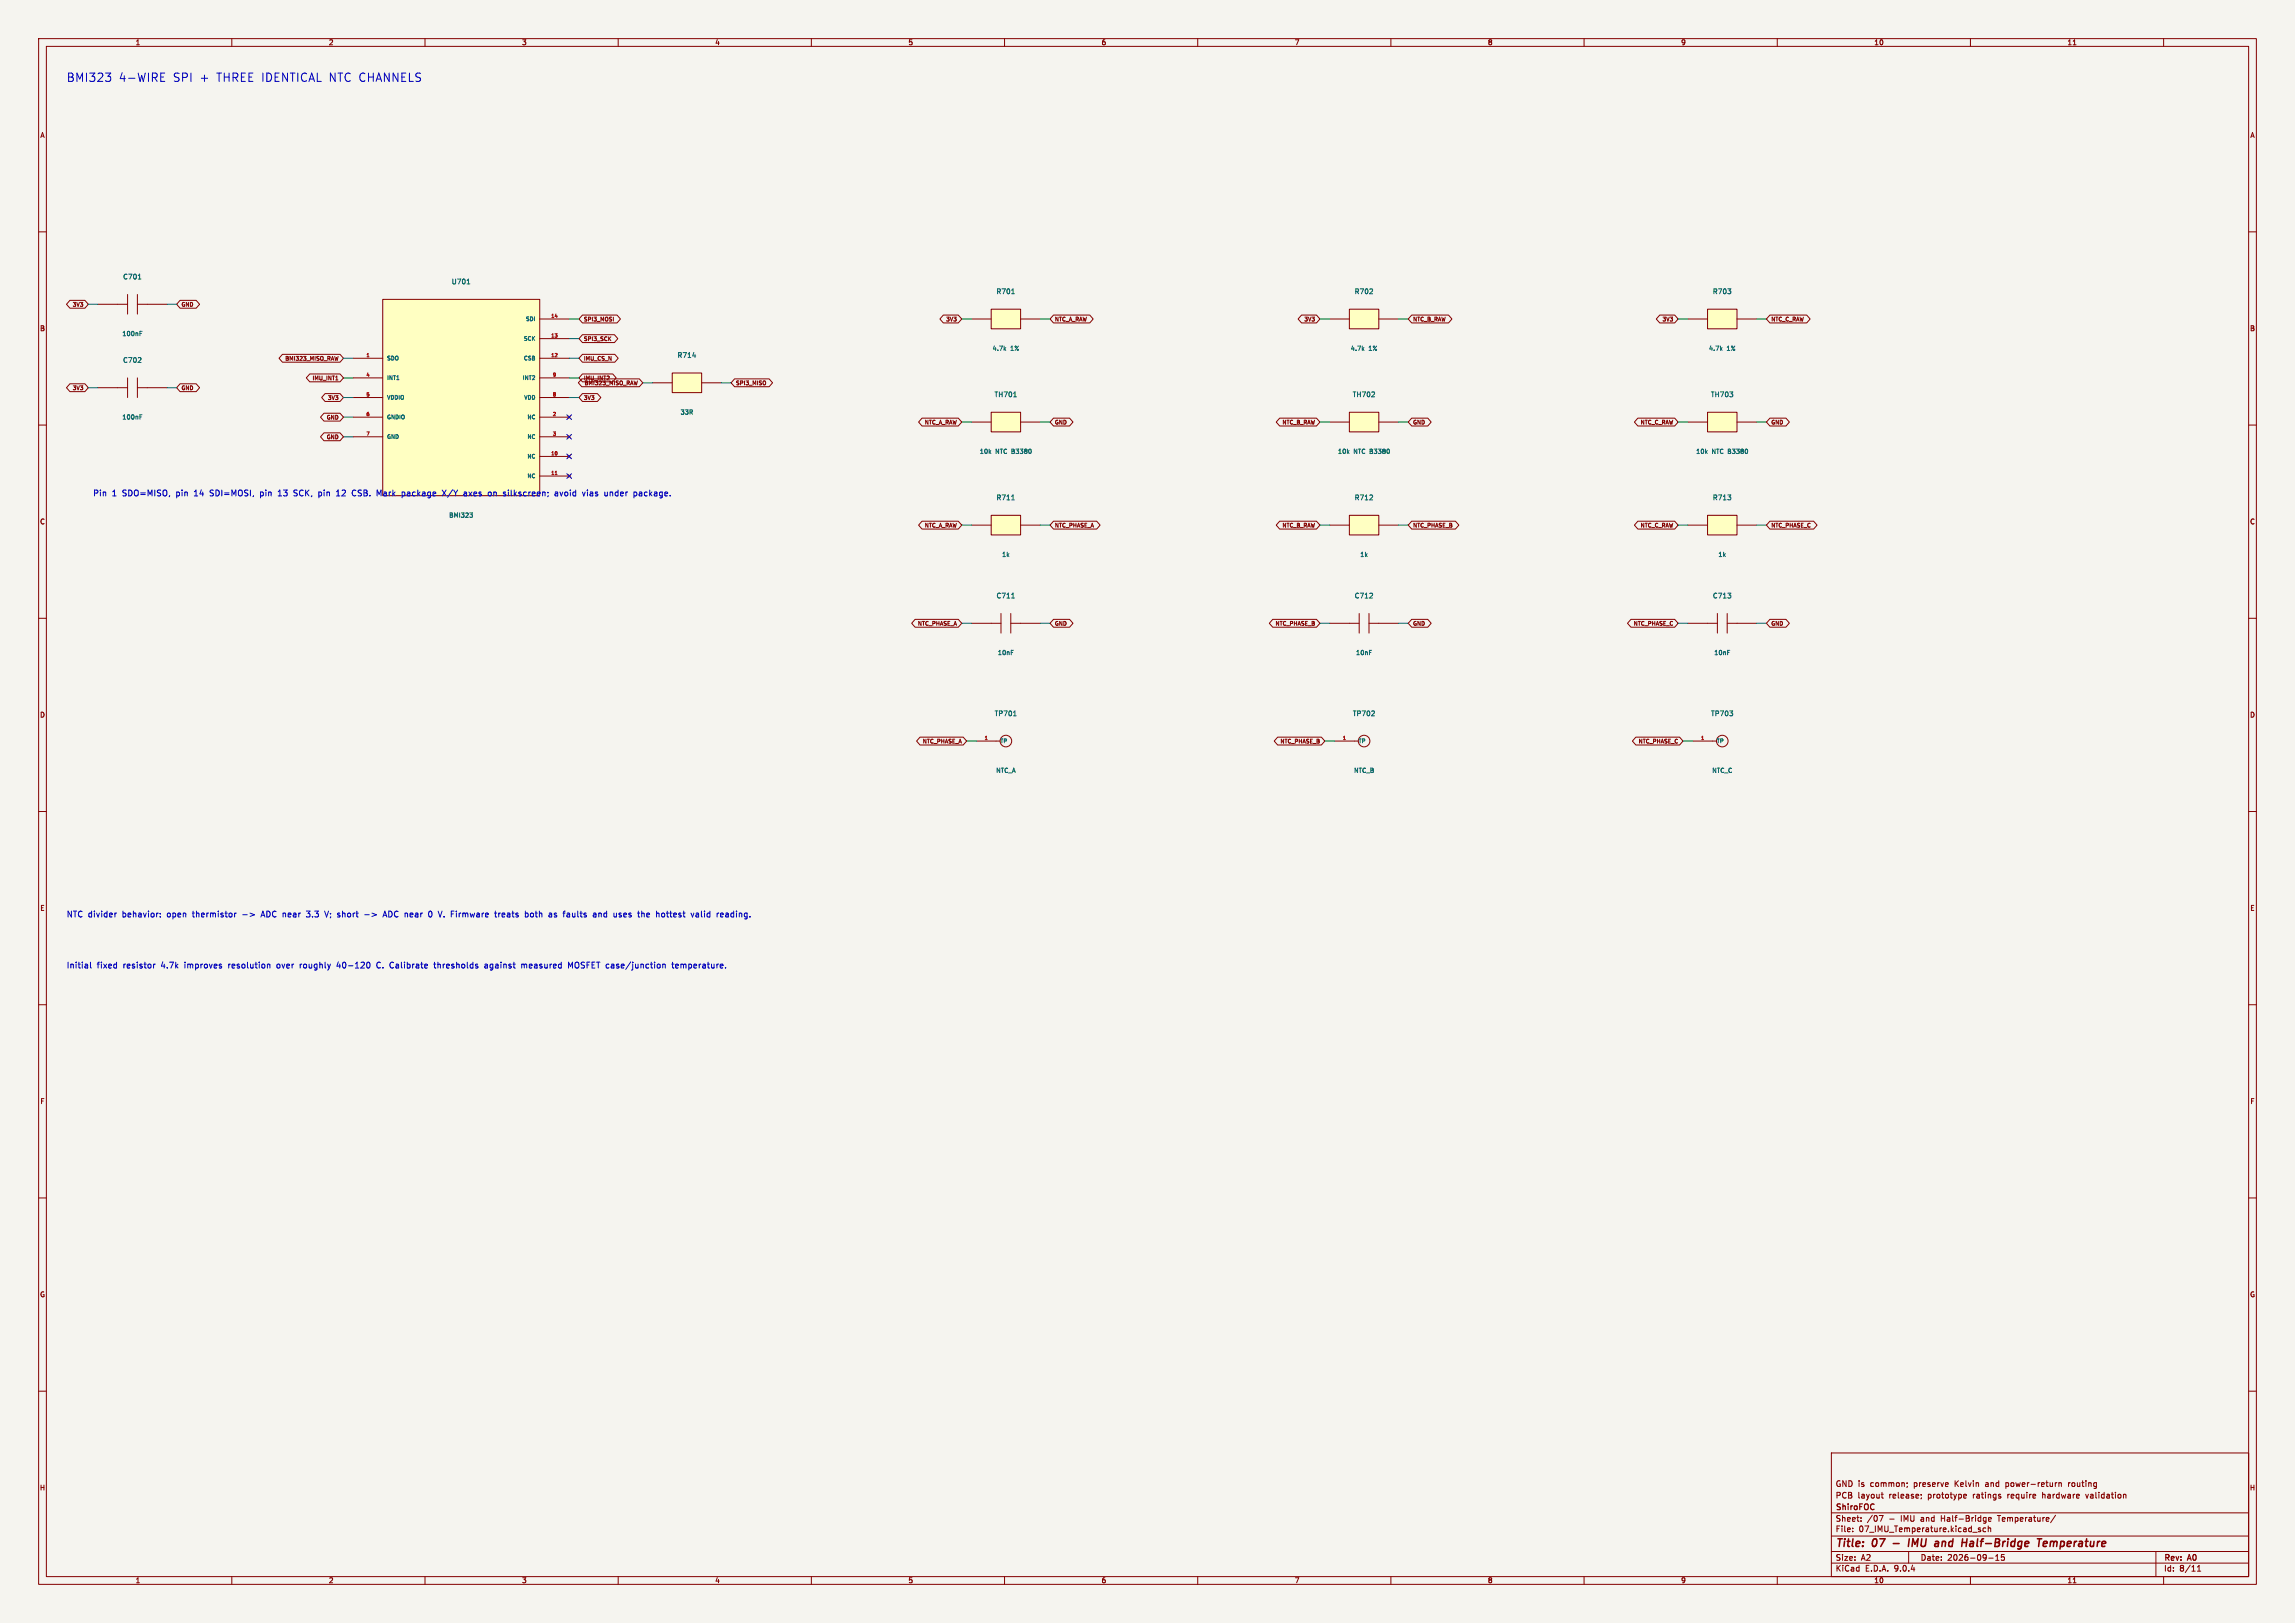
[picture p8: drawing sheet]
<svg xmlns="http://www.w3.org/2000/svg" width="594mm" height="420mm" viewBox="0 0 594 420" stroke-linecap="round" stroke-linejoin="round" font-family="sans-serif">
<defs><g id="words">
<g font-size="3" fill="#0000c2">
<text x="17.1" y="21.3">BMI323</text>
<text x="30.6" y="21.3">4-WIRE</text>
<text x="44.6" y="21.3">SPI +</text>
<text x="55.9" y="21.3">THREE IDENTICAL NTC CHANNELS</text>
</g>
<g font-size="2.8" fill="#840000">
<text x="475" y="400.9">Title:</text>
<text x="484.7" y="400.9">07</text>
<text x="495.6" y="400.9">IMU</text>
<text x="503.3" y="400.9">and</text>
<text x="511" y="400.9">Half-Bridge</text>
<text x="531.4" y="400.9">Temperature</text>
</g>
<g font-size="2.1" fill="#0000c2">
<text x="24" y="128.5">Pin</text>
<text x="28.9" y="128.5">1</text>
<text x="31.7" y="128.5">SDO=MISO,</text>
<text x="45.7" y="128.5">pin</text>
<text x="50.5" y="128.5">14</text>
<text x="54.7" y="128.5">SDI=MOSI,</text>
<text x="67.9" y="128.5">pin</text>
<text x="72.7" y="128.5">13</text>
<text x="76.9" y="128.5">SCK,</text>
<text x="83.4" y="128.5">pin</text>
<text x="88.2" y="128.5">12</text>
<text x="92.4" y="128.5">CSB.</text>
<text x="99" y="128.5">Mark</text>
<text x="105.6" y="128.5">package</text>
<text x="116.3" y="128.5">X/Y</text>
<text x="121.9" y="128.5">axes</text>
<text x="128.4" y="128.5">on</text>
<text x="132.5" y="128.5">silkscreen;</text>
<text x="146" y="128.5">avoid</text>
<text x="153.3" y="128.5">vias</text>
<text x="159.1" y="128.5">under</text>
<text x="166.8" y="128.5">package.</text>
<text x="17.1" y="237.5">NTC divider</text>
<text x="31.7" y="237.5">behavior:</text>
<text x="43.4" y="237.5">open</text>
<text x="50.1" y="237.5">thermistor</text>
<text x="68.2" y="237.5">ADC near</text>
<text x="80.2" y="237.5">3.3</text>
<text x="85.1" y="237.5">V; short</text>
<text x="95.6" y="237.5">-&gt;</text>
<text x="100.7" y="237.5">ADC near</text>
<text x="112.7" y="237.5">0</text>
<text x="115.4" y="237.5">V. Firmware</text>
<text x="130.3" y="237.5">treats</text>
<text x="138.3" y="237.5">both</text>
<text x="144.6" y="237.5">as</text>
<text x="148.5" y="237.5">faults</text>
<text x="156.3" y="237.5">and</text>
<text x="161.8" y="237.5">uses</text>
<text x="168.3" y="237.5">the</text>
<text x="173.1" y="237.5">hottest</text>
<text x="182.4" y="237.5">valid</text>
<text x="189.1" y="237.5">reading.</text>
<text x="17.1" y="250.7">Initial</text>
<text x="25.1" y="250.7">fixed</text>
<text x="31.9" y="250.7">resistor</text>
<text x="41.8" y="250.7">4.7k</text>
<text x="48" y="250.7">improves</text>
<text x="59.5" y="250.7">resolution</text>
<text x="72.2" y="250.7">over</text>
<text x="78.3" y="250.7">roughly</text>
<text x="88" y="250.7">40-120</text>
<text x="98.5" y="250.7">C. Calibrate</text>
<text x="113.7" y="250.7">thresholds</text>
<text x="126.9" y="250.7">against</text>
<text x="136.5" y="250.7">measured</text>
<text x="148.8" y="250.7">MOSFET case/junction</text>
<text x="176" y="250.7">temperature.</text>
</g>
<g font-size="2.1" fill="#840000">
<text x="475" y="388">PCB</text>
<text x="475" y="385">GND is</text>
<text x="480.8" y="388">layout</text>
<text x="484.1" y="385">common;</text>
<text x="489" y="388">release;</text>
<text x="495.5" y="385">preserve</text>
<text x="499.1" y="388">prototype</text>
<text x="506.2" y="385">Kelvin</text>
<text x="510.9" y="388">ratings</text>
<text x="514.3" y="385">and</text>
<text x="519.7" y="385">power-return</text>
<text x="520" y="388">require</text>
<text x="529.2" y="388">hardware</text>
<text x="536" y="385">routing</text>
<text x="540.6" y="388">validation</text>
<text x="475" y="394">Sheet:</text>
<text x="475" y="391.2">ShiroFOC</text>
<text x="483.2" y="394">/07</text>
<text x="489" y="394">-</text>
<text x="492.1" y="394">IMU</text>
<text x="497.4" y="394">and</text>
<text x="502.8" y="394">Half-Bridge</text>
<text x="517.7" y="394">Temperature/</text>
<text x="475" y="396.7">File:</text>
<text x="481.1" y="396.7">07_IMU_Temperature.kicad_sch</text>
<text x="475" y="406.9">KiCad</text>
<text x="475" y="404.1">Size:</text>
<text x="481.7" y="404.1">A2</text>
<text x="482.7" y="406.9">E.D.A.</text>
<text x="490.3" y="406.9">9.0.4</text>
<text x="497" y="404.1">Date:</text>
<text x="504" y="404.1">2026-09-15</text>
<text x="560" y="404.3">Rev:</text>
<text x="560" y="406.9">Id:</text>
<text x="564.1" y="406.9">8/11</text>
<text x="566.4" y="404.3">A0</text>
</g>
<g font-size="1.8" fill="#840000">
<text x="35" y="11.9">1</text>
<text x="85" y="11.9">2</text>
<text x="135" y="11.9">3</text>
<text x="185" y="11.9">4</text>
<text x="235" y="11.9">5</text>
<text x="285" y="11.9">6</text>
<text x="335" y="11.9">7</text>
<text x="385" y="11.9">8</text>
<text x="435" y="11.9">9</text>
<text x="485" y="11.9">10</text>
<text x="535" y="11.9">11</text>
<text x="10.3" y="35.9">A</text>
<text x="582.3" y="35.9">A</text>
<text x="10.3" y="85.9">B</text>
<text x="582.3" y="85.9">B</text>
<text x="10.3" y="135.9">C</text>
<text x="582.3" y="135.9">C</text>
<text x="10.3" y="185.9">D</text>
<text x="582.3" y="185.9">D</text>
<text x="10.3" y="235.9">E</text>
<text x="582.3" y="235.9">E</text>
<text x="10.3" y="285.9">F</text>
<text x="582.3" y="285.9">F</text>
<text x="10.3" y="335.9">G</text>
<text x="582.3" y="335.9">G</text>
<text x="10.2" y="385.9">H</text>
<text x="582.2" y="385.9">H</text>
<text x="35" y="409.9">1</text>
<text x="85" y="409.9">2</text>
<text x="135" y="409.9">3</text>
<text x="185" y="409.9">4</text>
<text x="235" y="409.9">5</text>
<text x="285" y="409.9">6</text>
<text x="335" y="409.9">7</text>
<text x="385" y="409.9">8</text>
<text x="435" y="409.9">9</text>
<text x="485" y="409.9">10</text>
<text x="535" y="409.9">11</text>
</g>
<g font-size="1.8" fill="#006464">
<text x="31.7" y="72.5">C701</text>
<text x="116.8" y="73.8">U701</text>
<text x="257.8" y="76.3">R701</text>
<text x="350.5" y="76.3">R702</text>
<text x="443.2" y="76.3">R703</text>
<text x="31.7" y="94.1">C702</text>
<text x="175.2" y="92.8">R714</text>
<text x="257.3" y="103">TH701</text>
<text x="350" y="103">TH702</text>
<text x="442.7" y="103">TH703</text>
<text x="257.8" y="129.6">R711</text>
<text x="350.5" y="129.6">R712</text>
<text x="443.2" y="129.6">R713</text>
<text x="257.8" y="155">C711</text>
<text x="350.5" y="155">C712</text>
<text x="443.2" y="155">C713</text>
<text x="257.3" y="185.5">TP701</text>
<text x="350" y="185.5">TP702</text>
<text x="442.7" y="185.5">TP703</text>
</g>
<g font-size="1.6" fill="#006464">
<text x="31.5" y="87.2">100nF</text>
<text x="256.8" y="91">4.7k</text>
<text x="261.5" y="91">1%</text>
<text x="349.5" y="91">4.7k</text>
<text x="354.2" y="91">1%</text>
<text x="442.2" y="91">4.7k</text>
<text x="446.9" y="91">1%</text>
<text x="176" y="107.5">33R</text>
<text x="31.5" y="108.8">100nF</text>
<text x="253.5" y="117.6">10k</text>
<text x="257.7" y="117.6">NTC B3380</text>
<text x="346.2" y="117.6">10k</text>
<text x="350.4" y="117.6">NTC B3380</text>
<text x="438.9" y="117.6">10k</text>
<text x="443.1" y="117.6">NTC B3380</text>
<text x="116.1" y="134.2">BMI323</text>
<text x="259.2" y="144.3">1k</text>
<text x="351.9" y="144.3">1k</text>
<text x="444.6" y="144.3">1k</text>
<text x="258.1" y="169.7">10nF</text>
<text x="350.9" y="169.7">10nF</text>
<text x="443.6" y="169.7">10nF</text>
<text x="257.7" y="200.2">NTC_A</text>
<text x="350.3" y="200.2">NTC_B</text>
<text x="443" y="200.2">NTC_C</text>
</g>
<g font-size="1.4" fill="#840000">
<text x="18.7" y="79.5">3V3</text>
<text x="46.9" y="79.5">GND</text>
<text x="151" y="83.4">SPI3_MOSI</text>
<text x="244.7" y="83.4">3V3</text>
<text x="272.9" y="83.4">NTC_A_RAW</text>
<text x="337.4" y="83.4">3V3</text>
<text x="365.6" y="83.4">NTC_B_RAW</text>
<text x="430.1" y="83.4">3V3</text>
<text x="458.3" y="83.4">NTC_C_RAW</text>
<text x="151" y="88.4">SPI3_SCK</text>
<text x="73.7" y="93.5">BMI323_MISO_RAW</text>
<text x="151" y="93.5">IMU_CS_N</text>
<text x="18.7" y="101.1">3V3</text>
<text x="46.9" y="101.1">GND</text>
<text x="80.7" y="98.6">IMU_INT1</text>
<text x="151" y="98.6">IMU_INT2</text>
<text x="151.1" y="99.9">BMI323_MISO_RAW</text>
<text x="190.4" y="99.9">SPI3_MISO</text>
<text x="84.7" y="103.7">3V3</text>
<text x="151" y="103.7">3V3</text>
<text x="84.4" y="113.8">GND</text>
<text x="84.4" y="108.8">GND</text>
<text x="239.2" y="110">NTC_A_RAW</text>
<text x="272.9" y="110">GND</text>
<text x="331.8" y="110">NTC_B_RAW</text>
<text x="365.6" y="110">GND</text>
<text x="424.5" y="110">NTC_C_RAW</text>
<text x="458.3" y="110">GND</text>
<text x="239.2" y="136.7">NTC_A_RAW</text>
<text x="272.9" y="136.7">NTC_PHASE_A</text>
<text x="331.8" y="136.7">NTC_B_RAW</text>
<text x="365.6" y="136.7">NTC_PHASE_B</text>
<text x="424.5" y="136.7">NTC_C_RAW</text>
<text x="458.3" y="136.7">NTC_PHASE_C</text>
<text x="237.4" y="162.1">NTC_PHASE_A</text>
<text x="272.9" y="162.1">GND</text>
<text x="330" y="162.1">NTC_PHASE_B</text>
<text x="365.6" y="162.1">GND</text>
<text x="422.7" y="162.1">NTC_PHASE_C</text>
<text x="458.3" y="162.1">GND</text>
<text x="238.7" y="192.6">NTC_PHASE_A</text>
<text x="331.2" y="192.6">NTC_PHASE_B</text>
<text x="424" y="192.6">NTC_PHASE_C</text>
</g>
<g font-size="1.4" fill="#006464">
<text x="136" y="83.3">SDI</text>
<text x="135.4" y="88.4">SCK</text>
<text x="100.1" y="93.4">SDO</text>
<text x="135.4" y="93.4">CSB</text>
<text x="100.1" y="98.5">INT1</text>
<text x="135.1" y="98.5">INT2</text>
<text x="100.1" y="103.6">VDDIO</text>
<text x="135.5" y="103.6">VDD</text>
<text x="100.1" y="108.7">GNDIO</text>
<text x="100.1" y="113.8">GND</text>
<text x="136.3" y="108.7">NC</text>
<text x="136.3" y="113.8">NC</text>
<text x="136.3" y="118.8">NC</text>
<text x="136.3" y="123.9">NC</text>
<text x="258.8" y="192.5">TP</text>
<text x="351.5" y="192.5">TP</text>
<text x="444.2" y="192.5">TP</text>
</g>
<g font-size="1.2" fill="#a90000">
<text x="142.5" y="82.3">14</text>
<text x="142.5" y="87.4">13</text>
<text x="94.7" y="92.5">1</text>
<text x="142.5" y="92.5">12</text>
<text x="94.7" y="97.5">4</text>
<text x="142.9" y="97.5">9</text>
<text x="94.7" y="102.6">5</text>
<text x="94.7" y="107.7">6</text>
<text x="142.9" y="102.6">8</text>
<text x="142.9" y="107.7">2</text>
<text x="94.7" y="112.8">7</text>
<text x="142.9" y="112.8">3</text>
<text x="142.5" y="117.9">10</text>
<text x="142.5" y="122.9">11</text>
<text x="254.7" y="191.5">1</text>
<text x="347.4" y="191.5">1</text>
<text x="440.1" y="191.5">1</text>
</g>
</g></defs>
<path d="M0 0h594v420h-594z" fill="#f5f4ef" stroke="#f5f4ef" stroke-width=".26"/>
<g fill="none" stroke="#840000" stroke-width=".26">
<path d="M10 10h574v400h-574zM12 12h570v396h-570zM60 10v2M110 10v2M160 10v2M210 10v2M260 10v2M310 10v2M360 10v2M410 10v2M460 10v2M510 10v2"/>
<path d="M536.6 11.6h.7M560 10v2M10 60h2M582 60h2M33 97.8v5.1M35.6 97.8v5.1M10 110h2M25.4 100.3h7.6M35.6 100.3h7.6M582 110h2M259.1 158.8v5M261.6 158.8v5"/>
<path d="M10 160h2M251.5 161.3h7.6M261.6 161.3h7.6M582 160h2M252.7 191.8h6.1M10 210h2M582 210h2M10 260h2M582 260h2M10 310h2M582 310h2M10 360h2"/>
<path d="M474 376h108v32h-108zM582 360h2M474 397.5h108M474 391.5h108M479.5 396.2v.2M479.5 395.4v.2M481.7 393.5v.2M481.7 392.7v.2M486.4 392.2h1l-.7 1.5M486.9 386.7h.6M487.1 386.2v1.3l.4 .2M493.6 383.7v.2"/>
<path d="M493.7 384.6l-.2 .3M497.2 386.7v.2M497.3 387.6l-.1 .3M508.5 386.7h.4l.1 .3-.8 .2M508.9 387.6l-.4 .1M512.6 395.4h-.4l-.2 .2 .1 .2 .5 .1v.4h-.6M513.6 392.7h.4M514 395.4h-.5l-.3 .3 .2 .6h.6M514 392.7v1.2l-.3 .3M514 393.6l-.4 .1M514.6 395.5l.6-.1v1M514.6 394.9v1.5"/>
<path d="M514.7 393.2l.7-.2-.1-.3h-.4l-.2 .2v.7h.6M517.8 387.2v.4M532 392.1l-1.3 1.9M532.4 383.7l-.4 .1M532.9 383.8l.6-.1v1M532.9 383.7v1M535.4 383.7v1M535.5 383.7l-.1 .3M539.8 386.7l.4 1M549.8 386.7l.4 .2v.8M60 408v2M110 408v2"/>
<path d="M160 408v2M210 408v2M260 408v2M310 408v2M360 408v2M410 408v2M460 408v2M474 404.5h108M474 401.5h108M494 401.5v3M510 408v2M514.7 403.2h1.2"/>
<path d="M516.5 403.8h.9M516.5 402.7l.5-.4v1.5M518 402.3v.7l.7-.1 .1 .6-.3 .3-.5-.2M536.6 409.6h.7M558 401.5v6.5M560 408v2M568.7 406.6h.9M568.7 405.5l.5-.4v1.5"/>
<circle cx="260.3" cy="191.8" r="1.5"/>
</g>
<path d="M490 399.4h1.5M494.2 398.2l-.3 2M510.6 398.9l-.6 .1M510.6 399.4l-.7 .1-.1 .4 .2 .3h.5M527.3 398.2h1.2M527.9 398.2l-.3 2M528.9 399.5l.9-.2v-.3h-.8l-.2 .9 .3 .3 .5-.1M530.8 398.9l-.2 1.3M530.8 399l-.1 .1" fill="none" stroke="#840000" stroke-width=".4"/>
<path d="M36.2 107.9h.4M36.2 107.3h.6M261.8 154.8h.8M261.7 168.3h.6M262.3 185.2h.7" fill="none" stroke="#006464" stroke-width=".26"/>
<path d="M256.5 133.4h7.7v5h-7.7z" fill="#ffffc2"/>
<path d="M251.5 135.9h5M256.5 133.4h7.7v5h-7.7zM264.2 135.9h5" fill="none" stroke="#840000" stroke-width=".26"/>
<path d="M261.8 129.4h.8" fill="none" stroke="#006464" stroke-width=".26"/>
<path d="M256.5 106.7h7.7v5.1h-7.7z" fill="#ffffc2"/>
<path d="M25.4 78.7h7.6M33 76.2v5.1M35.6 78.7h7.6M35.6 76.2v5.1M251.5 109.2h5M256.5 106.7h7.7v5.1h-7.7zM264.2 109.2h5" fill="none" stroke="#840000" stroke-width=".26"/>
<path d="M35.8 72.2h.7M36.2 86.3h.4M36.2 85.7h.6M262.3 102.7h.8" fill="none" stroke="#006464" stroke-width=".26"/>
<path d="M349.2 80h7.7v5.1h-7.7z" fill="#ffffc2"/>
<path d="M344.2 82.6h5M349.2 80h7.7v5.1h-7.7zM356.9 82.6h5" fill="none" stroke="#840000" stroke-width=".26"/>
<path d="M256.5 80h7.7v5.1h-7.7z" fill="#ffffc2"/>
<g fill="none" stroke="#840000" stroke-width=".26">
<path d="M251.5 82.6h5M256.5 80h7.7v5.1h-7.7zM264.2 82.6h5M444.5 158.8v5M447 158.8v5M436.9 161.3h7.6M447 161.3h7.7M345.4 191.8h6.2"/>
<circle cx="353.1" cy="191.8" r="1.5"/>
</g>
<path d="M261.8 76h.8M447.2 168.3h.5" fill="none" stroke="#006464" stroke-width=".26"/>
<path d="M442 133.4h7.6v5h-7.6z" fill="#ffffc2"/>
<path d="M436.9 135.9h5.1M442 133.4h7.6v5h-7.6zM449.6 135.9h5.1" fill="none" stroke="#840000" stroke-width=".26"/>
<path d="M442 106.7h7.6v5.1h-7.6z" fill="#ffffc2"/>
<path d="M436.9 109.2h5.1M442 106.7h7.6v5.1h-7.6zM449.6 109.2h5.1" fill="none" stroke="#840000" stroke-width=".26"/>
<path d="M349.2 106.7h7.7v5.1h-7.7z" fill="#ffffc2"/>
<g fill="none" stroke="#840000" stroke-width=".26">
<path d="M344.2 109.2h5M349.2 106.7h7.7v5.1h-7.7zM356.9 109.2h5M438.1 191.8h6.2"/>
<circle cx="445.8" cy="191.8" r="1.5"/>
</g>
<path d="M174 96.5h7.6v5.1h-7.6z" fill="#ffffc2"/>
<path d="M168.9 99.1h5.1M174 96.5h7.6v5.1h-7.6zM181.6 99.1h5.1" fill="none" stroke="#840000" stroke-width=".26"/>
<path d="M179.3 92.1h.8" fill="none" stroke="#006464" stroke-width=".26"/>
<path d="M349.2 133.4h7.7v5h-7.7z" fill="#ffffc2"/>
<path d="M344.2 135.9h5M349.2 133.4h7.7v5h-7.7zM356.9 135.9h5" fill="none" stroke="#840000" stroke-width=".26"/>
<path d="M442 80h7.6v5.1h-7.6z" fill="#ffffc2"/>
<path d="M436.9 82.6h5.1M442 80h7.6v5.1h-7.6zM449.6 82.6h5.1M351.8 158.8v5M354.3 158.8v5M344.2 161.3h7.6M354.3 161.3h7.6" fill="none" stroke="#840000" stroke-width=".26"/>
<path d="M354.4 168.3h.6" fill="none" stroke="#006464" stroke-width=".26"/>
<path d="M99.1 77.5h40.6v50.8h-40.6z" fill="#ffffc2"/>
<g fill="none" stroke="#840000" stroke-width=".26">
<path d="M18.1 77.7h3.9l.9 1-.9 1.1h-3.9l-.9-1.1zM46.6 77.7h4.2l.9 1-.9 1.1h-4.2l-.9-1.1zM99.1 77.5h40.6v50.8h-40.6zM18.1 99.3h3.9l.9 1-.9 1h-3.9l-.9-1zM46.6 99.3h4.2l.9 1-.9 1h-4.2l-.9-1zM73.1 91.7h14.9l.9 1-.9 1h-14.9l-.9-1zM80.2 96.8h7.8l.9 1-.9 1h-7.8l-.9-1zM86.9 98.3h.6M87.5 92.2l-.2 1M91.4 92.7h7.7M91.4 97.8h7.7M139.7 92.7h7.6"/>
<path d="M139.7 97.8h7.6M139.7 82.6h7.6M139.7 87.6h7.6M150.6 98h14.9l.9 1.1-.9 1h-14.9l-.9-1zM150.7 81.5h9l.9 1.1-.9 1h-9l-.8-1zM150.7 86.6h8.3l.9 1-.9 1h-8.3l-.8-1zM150.7 91.7h8.4l.9 1-.9 1h-8.4l-.8-1zM150.7 96.8h7.9l.9 1-.9 1h-7.9l-.8-1zM165 98.6l-.3 1M190.1 98h9l.9 1.1-.9 1h-9l-.9-1zM244.2 81.5h3.8l.9 1.1-.9 1h-3.8l-.9-1zM272.7 81.5h9.4l.8 1.1-.8 1h-9.4l-.9-1z"/>
<path d="M336.9 81.5h3.8l.9 1.1-.9 1h-3.8l-.9-1zM365.4 81.5h9.5l.9 1.1-.9 1h-9.5l-.9-1zM429.6 81.5h3.9l.8 1.1-.8 1h-3.9l-.9-1zM458.1 81.5h9.5l.9 1.1-.9 1h-9.5l-.9-1zM83.8 112h4.2l.9 1-.9 1h-4.2l-.8-1zM83.8 106.9h4.2l.9 1.1-.9 1h-4.2l-.8-1zM84.1 101.9h3.9l.9 1-.9 1h-3.9l-.9-1zM91.4 102.9h7.7M91.4 108h7.7M91.4 113h7.7M139.7 102.9h7.6M139.7 108h7.6"/>
<path d="M139.7 113h7.6M139.7 118.1h7.6M146.9 107.6l.8 .7M146.9 112.6l.8 .8M146.9 117.7l.8 .8M147.7 107.6l-.8 .7M147.7 112.6l-.8 .8M147.7 117.7l-.8 .8M150.7 101.9h3.9l.9 1-.9 1h-3.9l-.8-1zM238.6 108.2h9.4l.9 1-.9 1h-9.4l-.8-1zM272.7 108.2h4.1l.9 1-.9 1h-4.1l-.9-1zM331.2 108.2h9.5l.9 1-.9 1h-9.5l-.9-1z"/>
<path d="M365.4 108.2h4.1l.9 1-.9 1h-4.1l-.9-1zM423.9 108.2h9.6l.8 1-.8 1h-9.6l-.9-1zM458.1 108.2h4.2l.8 1-.8 1h-4.2l-.9-1zM139.7 123.2h7.6M146.9 122.8l.8 .8M147.7 122.8l-.8 .8M238.6 134.9h9.4l.9 1-.9 1h-9.4l-.8-1zM272.7 134.9h11.1l.9 1-.9 1h-11.1l-.9-1zM331.2 134.9h9.5l.9 1-.9 1h-9.5l-.9-1zM365.4 134.9h11.3l.9 1-.9 1h-11.3l-.9-1zM423.9 134.9h9.6l.8 1-.8 1h-9.6l-.9-1zM458.1 134.9h11.3l.9 1-.9 1h-11.3l-.9-1z"/>
<path d="M236.9 160.3h11.1l.9 1-.9 1h-11.1l-.9-1zM272.7 160.3h4.1l.9 1-.9 1h-4.1l-.9-1zM329.4 160.3h11.3l.9 1-.9 1h-11.3l-.9-1zM365.4 160.3h4.1l.9 1-.9 1h-4.1l-.9-1zM422.1 160.3h11.4l.8 1-.8 1h-11.4l-.9-1zM458.1 160.3h4.2l.8 1-.8 1h-4.2l-.9-1zM238.1 190.8h11.2l.9 1-.9 1h-11.2l-.9-1zM330.7 190.8h11.3l.9 1-.9 1h-11.3l-.9-1zM423.4 190.8h11.3l.9 1-.9 1h-11.3l-.9-1z"/>
</g>
<path d="M143.7 122.8h.5" fill="none" stroke="#a90000" stroke-width=".26"/>
<path d="M120.9 73.5h.7M121.6 132.7h.7l-.4 .5M122.1 133.2l.2 .2-.2 .5" fill="none" stroke="#006464" stroke-width=".26"/>
<g fill="none" stroke="#009600" stroke-width=".26">
<path d="M22.9 78.7h2.5M43.2 78.7h2.5M88.9 92.7h2.5M88.9 97.8h2.5M147.3 92.7h2.6M147.3 97.8h2.6M147.3 82.6h2.6M147.3 87.6h2.6M166.4 99.1h2.5M186.7 99.1h2.5M248.9 82.6h2.6M269.2 82.6h2.6"/>
<path d="M341.6 82.6h2.6M361.9 82.6h2.6M434.3 82.6h2.6M454.7 82.6h2.5M22.9 100.3h2.5M43.2 100.3h2.5M88.9 102.9h2.5M88.9 113h2.5M88.9 108h2.5M147.3 102.9h2.6M248.9 109.2h2.6M269.2 109.2h2.6"/>
<path d="M341.6 109.2h2.6M361.9 109.2h2.6M434.3 109.2h2.6M454.7 109.2h2.5M248.9 135.9h2.6M269.2 135.9h2.6M341.6 135.9h2.6M361.9 135.9h2.6M434.3 135.9h2.6M454.7 135.9h2.5M248.9 161.3h2.6M269.2 161.3h2.6"/>
<path d="M341.6 161.3h2.6M361.9 161.3h2.6M434.3 161.3h2.6M454.7 161.3h2.5M250.2 191.8h2.5M342.9 191.8h2.5M435.6 191.8h2.5"/>
</g>
<path d="M146.7 107.3l1.2 1.3M146.7 112.4l1.2 1.2M146.7 117.5l1.2 1.2M147.9 107.3l-1.2 1.3M147.9 112.4l-1.2 1.2M147.9 117.5l-1.2 1.2M146.7 122.6l1.2 1.2M147.9 122.6l-1.2 1.2" fill="none" stroke="#000084" stroke-width=".26"/>
<g fill="none" stroke="#0000c2" stroke-width=".26">
<path d="M27.3 18.9h1.4l-.8 .8M28.5 19.8l.2 .3-.2 .9M41.6 18.9h1M41.6 19.9h.7M41.6 21.1h1M72 128.3h.9M72.3 127l-.3 .2M76.1 128.3h.2M76.4 126.8l-.3 .3 .3 .4M82.5 128.3h.5M82.5 127.3v1.5M83 127.3l-.5 .1"/>
<path d="M87.1 128.3h.9M87.1 127.2l.4-.4v1.5M91.2 127.7l.2 .6h.4M91.8 126.8l-.4 .1-.2 .6M97.6 126.8l.5 1.1 .5-1.1M104.2 127.3l.5 .1 .1 .2-.1 .6-.5 .1M114.5 126.8l1 1.5M115.5 126.8l-1 1.5M120.3 127.3l.5 .2v.8M120.8 128.3h-.5M120.8 127.7l-.5 .1M127.1 127.5v.7"/>
<path d="M131.6 126.8v.2M131.6 127.3v1M143.7 127.4h.6l.1 .9M144.4 127.7l-.8 .3 .2 .3h.6M144.9 127.3l.4 1 .4-1M152 126.8v.2M152 127.3v1M157.9 127.5l.5-.2 .2 .2M157.9 127.3v1M165.5 127.4h.6v.9M166.1 127.7l-.7 .3 .2 .3h.5M30.2 236.3l-.5 .3"/>
<path d="M40.8 236.3h.2M41.5 237.2v.1M41.5 236.4v.1M60.7 236.3v1M61.2 236.3l-.5 .3M62.8 236.7h1.2M64.7 236.3l1.2 .4-1.2 .5M79.3 235.8h.9M79.3 237.2l.6 .1M84 235.8l.5 1.5M94.4 236.7h1.1M99.1 237.3l.5-1.5 .5 1.5"/>
<path d="M99.3 236.9h.7M111.3 235.8a.81 .81 0 0 1 .5 .7 .81 .81 0 0 1-.5 .8M128 236.3h.6M128.3 237.2l.3 .1M129.1 236.3v1M129.5 236.3l-.4 .3M136.1 236.3l.5 .1 .1 .2-.1 .6-.5 .1M137.8 236.3l-.5 .3 .1 .6 .4 .1M143.4 237.2h.6M144 236.4l-.3-.1-.3 .2 .1 .2 .5 .2M154.2 236.4l.1 .9M154.3 237.2l-.2 .1"/>
<path d="M154.3 236.6l-.2 .1M155 236.4h.6v.9M155 236.3v1M160.4 236.3l.4 .1M160.4 236.8l.4 .1 .1 .2-.5 .2M167.6 236.3l-.2 .2v.6l.2 .2M168.1 236.6l-.7 .2M171.8 236.3l.2 .3v.4l-.2 .3M172.5 236.3h.6M180.2 236.4h.5l.1 .9M180.2 237.2h.6M180.8 236.6l-.6 .2"/>
<path d="M181.5 235.8v1.3l.3 .2M187.9 236.4h.5l.1 .9M188.5 236.6l-.7 .3 .2 .4 .5-.1M23.4 249v1.3l.2 .2M39.7 249.5v1M40.2 249.5l-.5 .3M57.2 250l.2 .2-.2 .3M57.2 249.5l.1 .1M69.3 249.6h.5l.1 .9M77.7 249.5v1M77.8 249.6l-.1 .2M87.6 248.9l-.4 1.1h.9"/>
<path d="M95.3 249a.81 .81 0 0 1 .5 .7 .81 .81 0 0 1-.5 .8M98 249a.82 .82 0 0 0-.5 .7 .82 .82 0 0 0 .5 .8M112.2 249.5h.6M112.5 249v1.3l.3 .2M125.5 249.6h.6l.1 .9M126.2 249.9l-.8 .2 .3 .4 .5-.1M135 249.6l.5-.1 .2 .2M135 249.5v1M135.7 249.7v.8M136.1 249.5l-.4 .2M147.1 250.5v-1.5l.6 1.1 .5-1.1v1.5M171.8 249.5l.4 .2v.8"/>
<path d="M173.9 249.5h.5M174.1 249v1.3l.3 .2M175.4 249.5l-.5 .2v.7l.5 .1M175.6 249.9l-.7 .1"/>
</g>
<use href="#words"/>
</svg>
